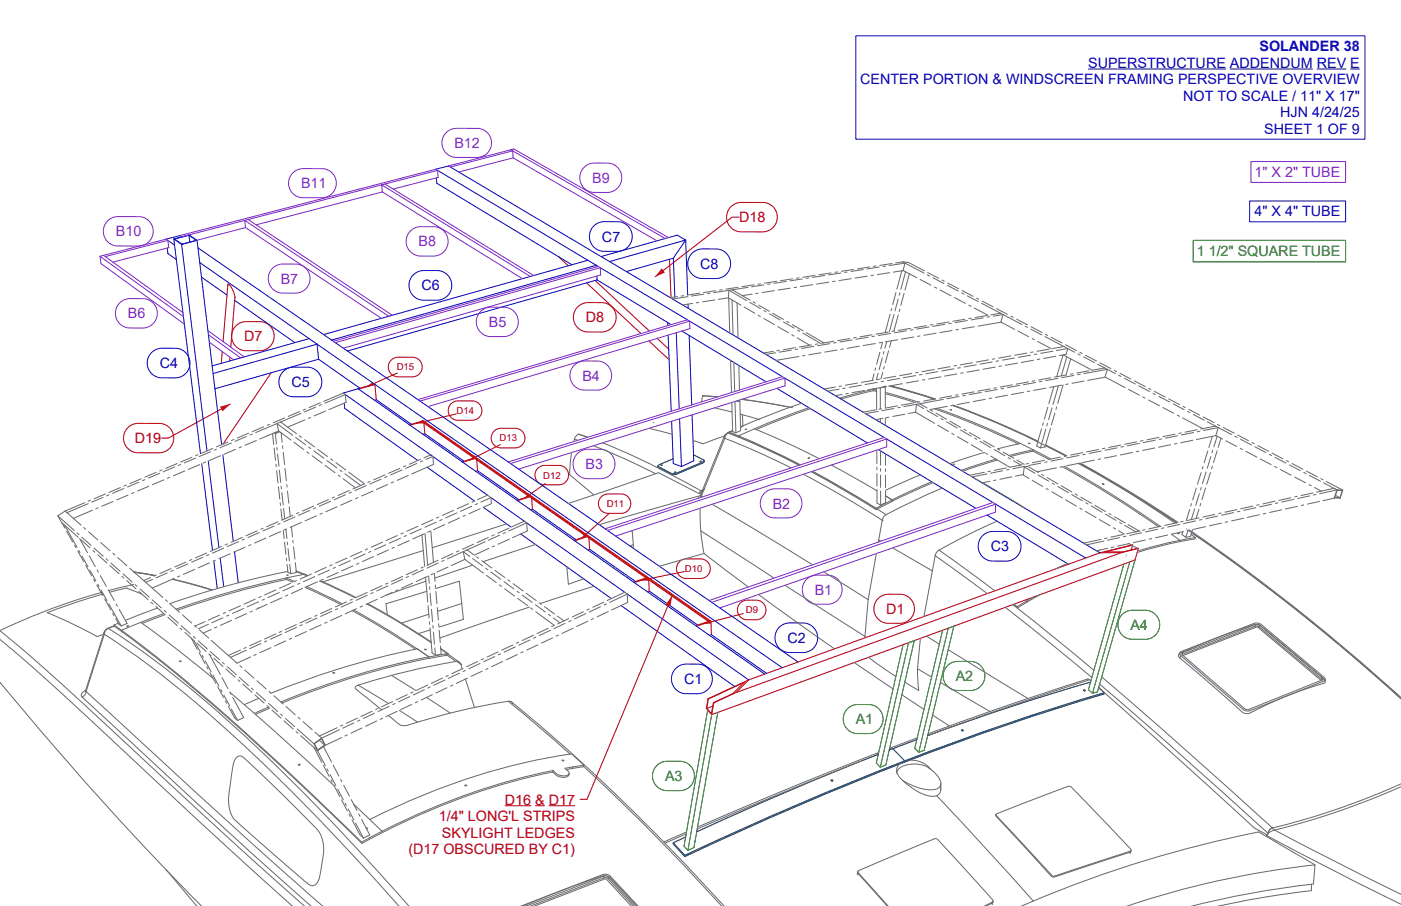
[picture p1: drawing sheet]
<svg xmlns="http://www.w3.org/2000/svg" width="432mm" height="279mm" viewBox="0 0 432 279" stroke-linecap="round" stroke-linejoin="round" font-family="sans-serif">
<defs><g id="words">
<g font-size="4.4" fill="#0000bf">
<text x="388.2" y="15.9">SOLANDER 38</text>
<text x="335.4" y="21">SUPERSTRUCTURE ADDENDUM REV E</text>
<text x="265.1" y="26">CENTER PORTION &amp; WINDSCREEN FRAMING PERSPECTIVE OVERVIEW</text>
<text x="364.7" y="31.1">NOT TO SCALE / 11&quot; X 17&quot;</text>
<text x="389.7" y="41.3">SHEET 1 OF 9</text>
<text x="394.6" y="36.2">HJN 4/24/25</text>
<text x="386.7" y="66.8">4&quot; X 4&quot; TUBE</text>
<text x="185.5" y="74.5">C7</text>
<text x="215.8" y="82.9">C8</text>
<text x="129.9" y="89.6">C6</text>
<text x="49.2" y="113.5">C4</text>
<text x="89.8" y="119.4">C5</text>
<text x="305.4" y="170">C3</text>
<text x="242.7" y="198.3">C2</text>
<text x="210.8" y="210.9">C1</text>
</g>
<g font-size="4.4" fill="#7d26cd">
<text x="140" y="45.7">B12</text>
<text x="92.8" y="58.1">B11</text>
<text x="182.6" y="56.4">B9</text>
<text x="386.7" y="54.6">1&quot; X 2&quot; TUBE</text>
<text x="35.7" y="72.9">B10</text>
<text x="129" y="76">B8</text>
<text x="86.5" y="87.5">B7</text>
<text x="39.4" y="98.2">B6</text>
<text x="150.7" y="100.8">B5</text>
<text x="179.5" y="117.4">B4</text>
<text x="180.5" y="144.6">B3</text>
<text x="238.2" y="156.8">B2</text>
<text x="251.1" y="183.4">B1</text>
</g>
<g font-size="4.4" fill="#bf0000">
<text x="227.8" y="68.5">D18</text>
<text x="180.6" y="99.4">D8</text>
<text x="75.2" y="105.3">D7</text>
<text x="41.6" y="136.7">D19</text>
<text x="273.2" y="189.3">D1</text>
<text x="155.6" y="248.1">D16 &amp; D17</text>
<text x="135.3" y="253.2">1/4&quot; LONG'L STRIPS</text>
<text x="125.9" y="263.4">(D17 OBSCURED BY C1)</text>
<text x="136.2" y="258.3">SKYLIGHT LEDGES</text>
</g>
<g font-size="4.4" fill="#006300">
<text x="368.9" y="78.9">1</text>
<text x="372.5" y="78.9">1/2&quot; SQUARE TUBE</text>
<text x="348.4" y="194.3">A4</text>
<text x="294.5" y="210">A2</text>
<text x="263.7" y="223.3">A1</text>
<text x="205" y="240.9">A3</text>
</g>
<g font-size="2.9" fill="#bf0000">
<text x="122.3" y="114.2">D15</text>
<text x="140.7" y="127.7">D14</text>
<text x="154" y="136.1">D13</text>
<text x="167.4" y="147.6">D12</text>
<text x="187" y="156.4">D11</text>
<text x="211.1" y="176.4">D10</text>
<text x="229.9" y="189.1">D9</text>
</g>
</g></defs>
<!-- layer: Make2D -->
<g fill="none" stroke="#bf0000" stroke-width=".31">
<path d="M172.1 79.1l3 2.9M206.3 80l.5 11.8M70.2 87.8v.3M70.2 87.8l.2-.2a6.7 6.7 0 0 1 2 4.1M70.2 87.8l-1.4 17.5M72.4 91.7v.1M72.4 91.7l-1.3 15.4M180.8 87.2l16.8 15.7M183.4 86.5l16.7 15.6M68.5 108.4l-.3 3.7M70.9 110.1l-.1 1.2M83.6 114.9l-14.9 22"/>
<path d="M115.5 118.5l-5 1.5M115.5 118.5l.5 4.8-.6 .1M115.5 118.5l-5.1 1.4M200 105.1l6.2 5.9M202.6 104.3l3.5 3.3M130.6 129.9l-.2-.1-4.2 1.2M130.6 129.9l-4.2 1.2M130.6 129.9l88.5 61.7M130.7 130.5l.2 3.3-.5 .1M146.1 141.3l-15.8-11v-.3l16.3 11.3M146.4 141.2l-3.9 1.2M146.6 141.3l72 50.2"/>
<path d="M146.6 141.3v.3l16.5 11.5M146.6 141.3l-4 1.2M146.9 141.8l.3 3.4-.6 .1M159.5 154.4l4-1.3 .1 .3 17.1 12M163.4 153l-4.1 1.3M163.9 153.7l.2 3.3-.6 .2M177.1 166.8l4.1-1.4v.3l17.9 12.5M181 165.3l-4 1.3M181.5 166l.2 3.4-.6 .2M195.5 179.7l4.1-1.4v.3l18.7 13M199.4 178.1l-4.1 1.4M199.9 178.8l.2 3.5-.6 .2"/>
<path d="M339.1 170.5l-108.3 39.2M345.7 170.4l-6.6 .1M345.7 170.4l-118.8 43.2M349.1 168.1l-10 2.4M349.1 168.1l-8.6 2.1h5.8l4.5-1.1M349.1 168.1l-.4 1.5M350.8 169.1l-1 3.6-130.5 47.7M350.8 169.1l-5.1 1.3M218.9 191.4l-4.4 1.6M219.1 191.6l.2 4.1-.6 .2M219.1 191.6l-4.4 1.5M228.2 186l1.6-.9h3.5a3 3 0 0 1 2.8 3.1 3 3 0 0 1-3.1 2.9h-3a3 3 0 0 1-2.5-2 3 3 0 0 1 .7-3.1z"/>
<path d="M270.6 184.6a4.5 4.5 0 0 1 3.2-1.3h3.9a4.5 4.5 0 0 1 4.1 4.6 4.5 4.5 0 0 1-4.4 4.3h-4a4.5 4.5 0 0 1-3.8-2.9 4.5 4.5 0 0 1 1-4.7zM218.2 215.5l-.5 3 1.6 1.9M218.2 215.5l.1 .1M218.3 215.6l11-5.1-3.4 3.4-6 2.8M218.3 215.6l-.5 2.9M219.7 217.8l-1.9 .7M219.9 216.7l.1 .1M219.9 216.7l-.6 3.4-1.5-1.6M220 216.8l-.7 3.6M226.9 213.6l-6.9 3.2M230.8 209.7l-3.9 3.9M230.8 209.7l-12.6 5.8"/>
</g>
<path d="M216.9 192.3l1.9-1 .3 1z" fill="#bf0000"/>
<path d="M209.4 173.2l.9-.6 1-.2h4.9a3 3 0 0 1 2.7 3.1 3 3 0 0 1-3 2.9h-4.6a3 3 0 0 1-2.6-2 3 3 0 0 1 .7-3.2zM229.1 189.2l-12.2 3.1" fill="none" stroke="#bf0000" stroke-width=".31"/>
<path d="M197.6 179l1.9-1 .2 1.1z" fill="#bf0000"/>
<path d="M39.4 131.9a4.5 4.5 0 0 1 3.2-1.3h6.8a4.5 4.5 0 0 1 4.1 4.7 4.5 4.5 0 0 1-4.5 4.3h-6.8a4.5 4.5 0 0 1-3.9-2.9 4.5 4.5 0 0 1 1.1-4.8zM210.9 176.3l-13.3 2.7" fill="none" stroke="#bf0000" stroke-width=".31"/>
<path d="M67.8 125.4l3.2-.8-2.4 2.2z" fill="#bf0000"/>
<path d="M120.6 111l.8-.6 1.1-.2h4.9a3 3 0 0 1 2.7 3.1 3 3 0 0 1-3 2.9h-4.6a3 3 0 0 1-2.6-2 3 3 0 0 1 .7-3.2zM71 124.6l-19.1 10.5h-2.1" fill="none" stroke="#bf0000" stroke-width=".31"/>
<path d="M113 119.3l1.7-1.4 .5 1z" fill="#bf0000"/>
<path d="M122.4 115l-9.4 4.3M139 124.5l.9-.6 1-.3h4.9a2.99 2.99 0 0 1 2.7 3.2 2.99 2.99 0 0 1-3 2.8h-4.6a2.99 2.99 0 0 1-2.6-2 2.99 2.99 0 0 1 .7-3.1z" fill="none" stroke="#bf0000" stroke-width=".31"/>
<path d="M128.4 130.5l1.9-1 .2 1.1z" fill="#bf0000"/>
<path d="M140.6 127.7l-12.2 2.8M165.8 144.4l.8-.6 1-.3h4.9a2.99 2.99 0 0 1 2.7 3.1 2.99 2.99 0 0 1-3 2.9h-4.6a2.99 2.99 0 0 1-2.5-2 2.99 2.99 0 0 1 .7-3.1z" fill="none" stroke="#bf0000" stroke-width=".31"/>
<path d="M163 152.1l.6 .9-2.1 .8z" fill="#bf0000"/>
<path d="M168.1 149.1l-6.6 4.7M185.3 153.2l1.6-.8 4.8-.1a2.99 2.99 0 0 1 2.7 3.2 2.99 2.99 0 0 1-3 2.8h-4.2a2.99 2.99 0 0 1-2.6-2 2.99 2.99 0 0 1 .7-3.1z" fill="none" stroke="#bf0000" stroke-width=".31"/>
<path d="M180.4 164.3l.7 .8-1.9 1z" fill="#bf0000"/>
<path d="M152.3 133l.8-.6 1-.3h4.9a3 3 0 0 1 2.8 3.1 3 3 0 0 1-3 2.9h-4.7a3 3 0 0 1-2.5-2 3 3 0 0 1 .7-3.1zM187.8 158.3l-8.6 7.8" fill="none" stroke="#bf0000" stroke-width=".31"/>
<path d="M144.6 141.9l1.7-1.4 .4 .9z" fill="#bf0000"/>
<path d="M225.3 63.8a4.5 4.5 0 0 1 3.2-1.4h6.9a4.5 4.5 0 0 1 4.2 4.8 4.5 4.5 0 0 1-4.6 4.3h-6.9a4.5 4.5 0 0 1-3.9-3 4.5 4.5 0 0 1 1.1-4.7zM72.7 100.5a4.5 4.5 0 0 1 3.2-1.3h4.5a4.5 4.5 0 0 1 4.1 4.7 4.5 4.5 0 0 1-4.5 4.3l-4.5-.1a4.5 4.5 0 0 1-3.8-2.9 4.5 4.5 0 0 1 1-4.7zM154.2 137.1l-9.6 4.8" fill="none" stroke="#bf0000" stroke-width=".31"/>
<path d="M203.9 82.8l1 1.2-3 1.4z" fill="#bf0000"/>
<path d="M227.8 67h-2.1l-23.8 18.4M178.1 94.6a4.5 4.5 0 0 1 3.2-1.3h4.5a4.5 4.5 0 0 1 4.1 4.8 4.5 4.5 0 0 1-4.5 4.3h-4.5a4.5 4.5 0 0 1-3.9-3 4.5 4.5 0 0 1 1.1-4.8zM155.6 248.5h8.1M164.9 248.5h3M169.1 248.5h8.1" fill="none" stroke="#bf0000" stroke-width=".31"/>
<g fill="none" stroke="#0000bf" stroke-width=".31">
<path d="M263.8 11.1h156.9v31.8h-156.9zM335.4 21.3h42.4M379.1 21.3h25.5M405.8 21.3h9.1M416.1 21.3h3M134.5 54.8l.1 1.7 41.7 25.1M134.9 52.5l46.3 27.8M138.2 51.2l-3.9 1M138.8 51.5l67.8 40.3M51.5 76.5l.2 1.7 2.6 1.8M51.7 74.1l2.1 1.5M53.6 73.7l4.7-1.2 2.4 1.6"/>
<path d="M53.6 73.7l2.4 1.7M53.6 73.7l8.2 66.2M53.8 73.7l4.4-1.1 2.3 1.5-4.5 1.2zM56 75.4l7.8 63.6M56.1 73l-.6-.4-4.3 1.1M58.2 72.6l.3 2M60.7 74.1l7.6 63M60.7 74.1l-4.7 1.3M61 76.4l185 127.8M183 69.7a4.6 4.6 0 0 1 3.2-1.3h4.5a4.6 4.6 0 0 1 4.2 4.7 4.6 4.6 0 0 1-4.6 4.4h-4.5a4.6 4.6 0 0 1-3.9-3 4.6 4.6 0 0 1 1.1-4.8zM207.5 79.6l.5 12M207.5 79.6l-14.4 4.1"/>
<path d="M211.3 74l-2.6-1.5-23.4 6.6M211.3 74l.7 17M211.3 74l-23.4 6.7M211.3 74l-3.8 5.6M213.3 78.1a4.6 4.6 0 0 1 3.2-1.3h4.5a4.6 4.6 0 0 1 4.2 4.7 4.6 4.6 0 0 1-4.6 4.4h-4.5a4.6 4.6 0 0 1-3.9-3 4.6 4.6 0 0 1 1.1-4.8zM385.2 62h29.5v6.4h-29.5zM61.6 81l53.8 37.4M62.1 85.5l7.9 5.5M72.3 92.6l18.6 13.1M127.4 84.8a4.6 4.6 0 0 1 3.2-1.4h4.5a4.6 4.6 0 0 1 4.1 4.8 4.6 4.6 0 0 1-4.5 4.4h-4.5a4.6 4.6 0 0 1-3.9-3 4.6 4.6 0 0 1 1.1-4.8zM181.2 80.3l-81.5 22.9M181.2 80.3l3.2 1.9"/>
<path d="M183.8 82.3v-.5l-81.6 23.1M184 85.1v1.2M184 86.3l-76.9 22M184 86.3l22.9 13.8M185 82.6l26.9 16M205.8 99.4v1M207.3 92.2l58.7 34.9M212.1 93.8v1.3M212.6 99l28.6 17.2M46.7 108.7a4.6 4.6 0 0 1 3.2-1.3h4.5a4.6 4.6 0 0 1 4.2 4.8 4.6 4.6 0 0 1-4.6 4.3h-4.5a4.6 4.6 0 0 1-3.9-3 4.6 4.6 0 0 1 1.1-4.8zM87.3 114.6a4.6 4.6 0 0 1 3.2-1.4h4.5a4.6 4.6 0 0 1 4.2 4.8 4.6 4.6 0 0 1-4.6 4.4l-4.5-.1a4.6 4.6 0 0 1-3.9-2.9 4.6 4.6 0 0 1 1.1-4.8zM95.3 104.4l-29.9 8.4"/>
<path d="M98.2 110.8l-.5-4.7-32 9.1M98.2 110.8l-32 9.1M98.2 110.8l12.7 8.9M115.5 118.5l125.6 87.4M205.9 103.3l1 23.5M208.4 102.6l.9 23.5M210.1 102.1l26 15.7M212.4 103.5l.8 21.4M239.4 119.8l27.9 16.8M241.9 116.6l30.6 18.3M105.8 121.2l4.6-1.3 125.3 88M105.8 121.2h.1"/>
<path d="M106.1 124.3l.2 1.7 22.5 16M106.4 121.7l43.9 31M116 123.3l10.8 7.6M130.9 133.8l12.1 8.4M207 129.9l.5 13.1 2.5 .9M209.5 129.1l.5 14.8M213.3 127.9l.5 14.2-3.8 1.8M266.8 127.6l32 19M270.7 138.6l30.1 18.2M273.3 135.4l32.7 19.6M62.2 143l3.3 26.8M64.2 142.2l3.3 26.7"/>
<path d="M68.7 140.2l3.2 26.7M131.6 144.1l14.7 10.4M147.2 145.2l12.7 8.9M149 156.4l8.5 6.2M151.3 153.5l41.3 29.1M164.1 157l13.4 9.4M299.6 147.1l39.4 23.4M304.2 158.9l25.1 15.1M306.9 155.5l27.7 16.6M65.9 173l1.1 8.5M67.9 172.1l1.1 8.8M72.3 170.2l1.1 9.5"/>
<path d="M160.5 164.7l27.9 19.9M181.7 169.4l14.2 9.9M302.8 165.2a4.6 4.6 0 0 1 3.3-1.3h4.4a4.6 4.6 0 0 1 4.2 4.8 4.6 4.6 0 0 1-4.6 4.3h-4.4a4.6 4.6 0 0 1-3.9-3 4.6 4.6 0 0 1 1-4.8zM191.4 186.7l35 25M193.3 183.2l37.4 26.5M200.1 182.3l15 10.5M219.3 195.7l17 12M240.2 193.4a4.6 4.6 0 0 1 3.2-1.3h4.4a4.6 4.6 0 0 1 4.2 4.8 4.6 4.6 0 0 1-4.6 4.3h-4.4a4.6 4.6 0 0 1-3.9-3 4.6 4.6 0 0 1 1.1-4.8zM208.3 206.1a4.6 4.6 0 0 1 3.2-1.3h3.9a4.6 4.6 0 0 1 4.1 4.8 4.6 4.6 0 0 1-4.5 4.3h-3.9a4.6 4.6 0 0 1-3.9-3 4.6 4.6 0 0 1 1.1-4.8z"/>
</g>
<g fill="none" stroke="#7d26cd" stroke-width=".31">
<path d="M90.3 53.3a4.5 4.5 0 0 1 3.1-1.3h6.2a4.5 4.5 0 0 1 4.1 4.7 4.5 4.5 0 0 1-4.5 4.3h-6.2a4.5 4.5 0 0 1-3.8-3 4.5 4.5 0 0 1 1.1-4.7zM117.8 59.2l43.2 26.7M117.8 59.2l-.2-2.2 45.8 28.3M117.8 59.2l-38.9 10.1M118.7 56.8l45.8 28.2M134.9 52.5l-58.4 15.2M134.9 52.5l-.6-.3-78.8 20.4M134.9 52.5l.1 2.2-13.8 3.6M137.5 40.9a4.5 4.5 0 0 1 3.2-1.3h6.7a4.5 4.5 0 0 1 4.1 4.7 4.5 4.5 0 0 1-4.5 4.3l-6.7-.1a4.5 4.5 0 0 1-3.8-2.9 4.5 4.5 0 0 1 1-4.7zM157.4 46.2l.6 .3M158 46.5l-19.2 5-.6-.3 20.2-5.3 47.6 27.4M158 46.5l47 27.1"/>
<path d="M158 46.5l.2 2.2M158.2 48.7l-16.8 4.4M158.2 48.7l44.3 25.6M180 51.6a4.5 4.5 0 0 1 3.2-1.3h4.3a4.5 4.5 0 0 1 4.1 4.7 4.5 4.5 0 0 1-4.5 4.4l-4.3-.1a4.5 4.5 0 0 1-3.8-2.9 4.5 4.5 0 0 1 1-4.8zM385.6 49.8h29.1v6.4h-29.1zM30.8 79l.3 2.3 25.7 18.6M30.8 79l25.7 18.6M31.9 78.7l.5 .4M32.4 79.1l24 17.3M33.2 68.1a4.5 4.5 0 0 1 3.2-1.3h6.7a4.5 4.5 0 0 1 4.1 4.7 4.5 4.5 0 0 1-4.5 4.4h-6.7a4.5 4.5 0 0 1-3.9-3 4.5 4.5 0 0 1 1.1-4.8zM51.7 74.1l-19.3 5M51.7 74.1l-.5-.4-20.4 5.3"/>
<path d="M51.7 74.1l.3 2.3-17.2 4.4M56 73v.1M56.3 75.2h.1M75.7 70.2l-15 3.9M75.7 70.2l41.8 28M75.7 70.2l-.3-2.2 44.4 29.5M76.5 67.7l-20.5 5.3M76.5 67.7l44.4 29.5M126.5 71.2a4.5 4.5 0 0 1 3.2-1.3h4.3a4.5 4.5 0 0 1 4.1 4.7 4.5 4.5 0 0 1-4.5 4.4h-4.3a4.5 4.5 0 0 1-3.9-3 4.5 4.5 0 0 1 1.1-4.8zM36.9 93.4a4.5 4.5 0 0 1 3.2-1.3h4.2a4.5 4.5 0 0 1 4.2 4.7 4.5 4.5 0 0 1-4.5 4.4l-4.3-.1a4.5 4.5 0 0 1-3.9-2.9 4.5 4.5 0 0 1 1.1-4.8zM84 82.7a4.5 4.5 0 0 1 3.2-1.3h4.3a4.5 4.5 0 0 1 4.1 4.7 4.5 4.5 0 0 1-4.5 4.3h-4.3a4.5 4.5 0 0 1-3.8-3 4.5 4.5 0 0 1 1-4.7zM148.1 96.1a4.5 4.5 0 0 1 3.2-1.4h4.3a4.5 4.5 0 0 1 4.1 4.8 4.5 4.5 0 0 1-4.5 4.3h-4.3a4.5 4.5 0 0 1-3.8-3 4.5 4.5 0 0 1 1-4.7z"/>
<path d="M185 82.6l-81.6 23.1M185 82.6l.1 2.2-79.3 22.6M185 82.6l-.6-.4-81.7 23M212.6 99v2.3l-80.7 24.1M212.6 99l-.7-.4-83.1 24.6M212.6 99l-83.1 24.7M64.1 102l11.2 8.1M64.2 103.2l9.9 7.2M64.5 105.5l7.5 5.5M177 112.6a4.5 4.5 0 0 1 3.1-1.3h4.3a4.5 4.5 0 0 1 4.1 4.7 4.5 4.5 0 0 1-4.5 4.3h-4.2a4.5 4.5 0 0 1-3.9-3 4.5 4.5 0 0 1 1.1-4.7zM241.9 116.6l-.7-.4-84.5 26.3M241.9 116.6l.1 2.4-82.2 25.7"/>
<path d="M241.9 116.6l-84.5 26.4M178 139.9a4.5 4.5 0 0 1 3.2-1.3h4.2a4.5 4.5 0 0 1 4.1 4.7 4.5 4.5 0 0 1-4.5 4.3h-4.2a4.5 4.5 0 0 1-3.9-3 4.5 4.5 0 0 1 1.1-4.7zM273.3 135.4v2.4l-83.6 27.5M273.3 135.4l-.8-.5-86 28.2M273.3 135.4l-86.1 28.2M235.6 152.1a4.5 4.5 0 0 1 3.2-1.4l4.3 .1a4.5 4.5 0 0 1 4.1 4.6 4.5 4.5 0 0 1-4.5 4.3h-4.3a4.5 4.5 0 0 1-3.8-2.9 4.5 4.5 0 0 1 1-4.7zM306.9 155.5l-.9-.5-87.4 30.2M306.9 155.5l-.1 2.4-84.9 29.6M306.9 155.5l-87.5 30.3M248.6 178.7a4.5 4.5 0 0 1 3.2-1.3h3.6a4.5 4.5 0 0 1 4.1 4.6 4.5 4.5 0 0 1-4.4 4.3h-3.7a4.5 4.5 0 0 1-3.9-2.9 4.5 4.5 0 0 1 1.1-4.7z"/>
</g>
<g fill="none" stroke="#006300" stroke-width=".31">
<path d="M367.7 74.1h47v6.7h-47zM346.4 173.9l-10.9 38.8 1.2 1.1M348.2 173.3l-11.5 40.5M349.8 172.7l-11.6 40.7-1.5 .4M278.3 198.8l-8.2 36.5 1.2 1.3M280 198.2h.1M280 198.2l1.8-.6-8.8 38.3-1.7 .7zM281.8 197.6h.1M290.5 194.4l-8.6 36.4 1.3 1.2M292.2 193.8h.1M292.2 193.8l1.8-.7-9.2 38.3-1.6 .6zM294 193.1h.1"/>
<path d="M345.9 189.5a4.5 4.5 0 0 1 3.1-1.3h4.3a4.5 4.5 0 0 1 4.1 4.7 4.5 4.5 0 0 1-4.5 4.3l-4.2-.1a4.5 4.5 0 0 1-3.9-2.9 4.5 4.5 0 0 1 1.1-4.7zM218.1 219l-7.3 42 1.2 1.2M221.2 219.7l-7.3 41.7-1.9 .8M261.2 218.6a4.5 4.5 0 0 1 3.2-1.3h3.7a4.5 4.5 0 0 1 4.1 4.6 4.5 4.5 0 0 1-4.5 4.3h-3.7a4.5 4.5 0 0 1-3.8-2.9 4.5 4.5 0 0 1 1-4.7zM292 205.3a4.5 4.5 0 0 1 3.2-1.3h4.3a4.5 4.5 0 0 1 4.1 4.7 4.5 4.5 0 0 1-4.5 4.2h-4.3a4.5 4.5 0 0 1-3.8-2.9 4.5 4.5 0 0 1 1-4.7zM202.4 236.1a4.5 4.5 0 0 1 3.2-1.3h4.3a4.5 4.5 0 0 1 4.1 4.7 4.5 4.5 0 0 1-4.5 4.3h-4.3a4.5 4.5 0 0 1-3.8-3 4.5 4.5 0 0 1 1-4.7zM219.3 220.4l-7.3 41.8"/>
</g>
<g fill="none" stroke="#000" stroke-width=".31">
<path d="M203.7 143.5h.4zM207.5 141.5l-4.1 1.7-.6 .6M207.8 145.7l.4-.1zM213.8 140.3l3.2 1.7M215.7 142.3h.4zM216 152.9v.5M217 142l.1 .4-.6 .4-8.7 3.6-.7-.1-4.1-2.1-.2-.4M217 142l-.6 .6-8.7 3.5h-.7l-4.2-2.3M334 212.8l.4 .2h-.2zM336.1 210.4a728.7 728.7 0 0 0-50.2 16.5M338.6 212.1l1.7 1.5M340.3 213.6a785.9 785.9 0 0 0-61.5 21.1"/>
<path d="M340.3 213.6l-.1 .4a782.8 782.8 0 0 0-61.4 21M270.7 232.6l-27.5 11.3-28.5 12.6M275.2 230.9l-1.1 .4M275.2 230.9l3.6 3.8M278.8 235a1022.8 1022.8 0 0 0-67.7 29.2M278.8 234.7a1027.3 1027.3 0 0 0-67.7 29.1M278.8 234.7v.3M282.6 228.1l-7.4 2.8M296.4 225.1l.4 .2-.3 .1zM207.5 259.9v.4l3.6 3.9M207.5 259.9l3.6 3.9M211.3 258.1l-3.8 1.8"/>
<path d="M214.2 259.4l-.1 .1M256.2 240.6l.5 .1-.3 .2zM211.1 263.8v.4"/>
</g>
<g fill="none" stroke="#696969" stroke-width=".31">
<path d="M208.8 91.5l-2.2 .3 .7 .4 4.7-.7M210.8 91.2l-1 .1M213.5 93.6l-3.1 .4M215.5 93.3l-1 .1M215.7 90.4l-3.9 .6M217 90.7l-4 .6M218.9 90.4l-.9 .2M220.4 92.5l-4 .6M220.7 89.6l-4 .6M222.7 89.3l-1 .2M224.5 91.8l.2-2.3 5.4 3.2M224.5 91.8l3.9 2.3"/>
<path d="M224.5 91.8l-3.1 .5M224.6 91.9l.3 10.8M225.6 92.5l.3 10.8M225.7 89.4l5.4 3.1M227.2 93.4l.3 10.8M227.6 88.6l-3.9 .6M229.3 94.6l3.4 2M230.6 88.6l-10.7 1.7M231 93.2l3.5 2M231.8 90.7l-3 .5M232 93l.9 .5M232.5 87.8l-3.9 .6"/>
<path d="M233.6 97.1l.8 .6M233.7 94.1l3.5 2M233.8 90.4l-1 .1M234.5 87.5l-1 .2M235.3 98.2l3.5 2M235.3 95.7l.9 .5M235.5 87.9l-4 .6M237.1 96.7l3.4 2M237.5 87.5l-1 .2M238.1 96.6l3.4 2M238.7 89.6l-3.9 .6M239.5 86.7l-4 .6"/>
<path d="M241.4 99.2l3.4 2M242.4 99.1l.9 .5M242.4 86.8l-3.9 .6M243.7 88.9l-4 .6M244.4 86l-4 .6M245.6 88.5l-.9 .2M246.4 85.7l-1 .1M247.4 86l-4 .6M249.3 85.7l-1 .2M250.6 87.8l-4 .6M251.3 84.9l-3.9 .6M254.3 85l-4 .6"/>
<path d="M255.5 87l-3.9 .6M256.3 84.2l-4 .6M257.5 86.7l-1 .2M258.2 83.8l-1 .2M259.2 84.2l-3.9 .6M261.2 83.9l-1 .1M262.4 85.9l-3.9 .6M263.2 83.1l-4 .6M266.1 83.1l-3.9 .6M267.4 85.2l-4 .6M268.1 82.3l-3.9 .6M269.4 84.8l-1 .2"/>
<path d="M270.1 82l-1 .2M271.1 82.4l-4 .6M273.1 82l-1 .2M274.1 81.9l4.8-.8-.6 2.4-3 .4M274.3 84.1l-4 .6M274.3 96.9l-1.5 5.7M274.9 95l-.3 .9M275 81.3l-3.9 .6M275.6 96.9l-1.5 5.5M276.2 90.1l-1.1 3.9M276.8 97.1l-1.3 5M276.9 92.1l-1.1 3.9"/>
<path d="M277.4 95.2l-.3 1M277.4 90.2l-.3 1M278 83.5l-1.6 5.7M278.2 80.8l6.6 3.4M278.2 80.8l-2.2 .3M278.2 80.8l1.8 .1 4.9 2.6M278.3 83.4l4.3 2.3M278.7 90.4l-1.1 3.8M279.1 83.8l-1.5 5.4M280.3 84.4l-1.4 5M283.5 86.1l3.5 1.9M285.7 84.7l.9 .5"/>
<path d="M285.8 84l3.6 1.9M287.5 85.6l3.5 1.9M287.9 88.5l.9 .4M289.7 89.4l3.5 1.9M290.2 86.3l.9 .5M291.9 87.9l3.5 1.9M292 87.2l3.6 1.9M292.6 99.3l-4 .6M293.3 99.7l-1 .1M294.1 91.7l3.5 1.9M296.3 90.3l.9 .4M296.4 89.6l3.6 1.8"/>
<path d="M297.5 98.4l-3.9 .7M298.1 91.2l3.5 1.9M298.2 98.8l-3.9 .7M298.5 94.1l.9 .4M299.5 98.1l-1 .2M300.3 95l4.2 2.2M300.9 91.9l.9 .5M302.5 93.5l12.5 6.6M302.6 92.8l3.6 1.9M303.2 98l-4 .7M304.4 97.3l-3.9 .6M305.1 97.7l-.9 .1"/>
<path d="M306.1 97.5l3-.5-.6 2.4-7.1 1.2M307 95.1l3.6 1.9M308.4 96.6l-3 .5M308.5 99.3l4.2 2.3M311.5 97.5l.9 .4M313.2 98.4l3.6 1.8M225.2 111.2l.3 9.9M226.2 111.8l.2 9M227.7 112.7l.2 7.6M238.3 108.4l-3 .5M239.1 108.8l-3 .5M239.6 100.7l3.5 2"/>
<path d="M240.3 108l-1 .2M243.9 103.2l.9 .5M244 108l-3.9 .6M244.1 100.1l3.5 2M245.2 107.2l-3.9 .7M245.7 104.2l3.9 2.3M245.7 101.7l.9 .5M246 107.6l-1 .2M246.2 109.9l-7.1 1.2M247.4 102.7l5.5 3.2M248.2 109.6l-1 .2M248.5 102.6l5.4 3.1"/>
<path d="M250.2 106.4l-4 .6M250.9 106.8l-3.9 .7M252.1 106l-.9 .2M253.1 108.8l-3.9 .6M255.8 106l-3.9 .6M257.1 105.2l-4 .7M257.5 119.3l-3.5 .7M257.8 105.6l-1 .2M258 107.9l-3.9 .7M259.5 119l-1 .2M260 107.6l-1 .2M260.6 119.7l-1 .1"/>
<path d="M262 104.4l-3.9 .7M262.7 104.8l-3.9 .7M264 104.1l-1 .1M264.4 118.1l-3.9 .7M264.9 106.8l-3.9 .6M265.6 118.8l-4 .7M267.7 104l-4 .6M268.9 103.2l-3.9 .7M269.3 117.3l-3.9 .6M269.4 115.3l-.6 2M269.6 103.7l-.9 .1M269.9 105.9l-4 .7"/>
<path d="M269.9 113.4l-.3 .9M270.2 119.7v6.6M270.2 119.8l-1.1 .3M270.5 117.9l-4 .7M270.7 115.1l-.6 2M271.2 108.6l-1 3.8M271.2 119.6h.1M271.3 116.9l-1 .2M271.3 119.6v6.5M271.8 105.6l-.9 .2M272 110.3l-1.1 3.8M272 105.6l-.5 2"/>
<path d="M272.1 114.8l-.6 2.1M272.4 119.3l-1.1 .3M272.4 117.6l-.9 .1M272.5 108.3l-.3 1M272.5 119.1l.6 .1M272.6 112.9l-.3 1M272.8 119.3h.1M272.9 119.3v6.6M272.9 119.3l-1.6 .3M273.3 105.3l-.6 2.1M273.3 119.2l-5.9 1M273.8 119l14.2 4.1"/>
<path d="M273.8 102.4l-3.9 .7M273.9 108.1l-1.1 3.8M274.3 119l13.7 4.1M274.5 119l13.8 4M274.6 102.8l-4 .7M274.7 105.1l-.6 2M275.8 102.1l-1 .1M276.2 116l-3.9 .7M276.8 104.8l-4 .6M277.4 116.7l-4 .7M278.3 118.3l-4 .7M279.5 102l-3.9 .7"/>
<path d="M280.7 101.2l-3.9 .7M281.1 115.2l-3.9 .7M281.5 101.7l-1 .1M281.7 103.9l-3.9 .7M282.3 115.8l-4 .7M283.1 114.8l-1 .2M283.2 117.4l-4 .7M283.7 103.6l-1 .2M284.3 115.5l-1 .1M285.2 117.1l-1 .1M285.7 100.4l-4 .7M286.4 100.8l-3.9 .7"/>
<path d="M287.6 100.1l-1 .2M288 113.9l-3.9 .7M288.6 102.7l-3.9 .7M289.2 114.6l-4 .7M290.1 116.2l-4 .7M291.3 100l-3.9 .7M292.9 113.1l-3.9 .7M293.5 101.9l-3.9 .7M294.1 113.7l-3.9 .7M294.9 112.7l-1 .2M295 115.3l-3.9 .7M295.5 101.6l-1 .1"/>
<path d="M296.1 113.4l-1 .1M297 115l-1 .1M299.8 111.8l-3.9 .7M300.4 100.7l-3.9 .7M301 112.5l-4 .7M301.9 114.1l-4 .7M304.7 111l-3.9 .7M305.2 119.9l-3.9 .7M305.9 111.6l-3.9 .7M306.7 110.6l-1 .2M306.8 113.2l-3.9 .7M307.2 119.6l-1 .1"/>
<path d="M307.9 111.3l-1 .1M308.8 112.8l-1 .2M309.4 119.7l-.9 .2M311.6 109.8l-3.9 .6M312.1 118.7l-3.9 .7M312.8 110.4l-3.9 .7M313.6 102l3.6 1.9M313.7 112l-3.9 .7M314.4 118.8l-4 .8M315.9 100.5l.9 .5M316.6 108.9l-4 .7M317 117.8l-3.9 .7"/>
<path d="M317.6 101.5l3.6 1.8M317.7 100.7l3.5 1.9M317.7 109.5l-3.9 .7M318 104.4l.9 .4M318.5 108.5l-1 .2M318.6 111.1l-3.9 .7M319 117.4l-1 .2M319.3 117.9l-4 .8M319.7 109.2l-1 .1M319.8 105.3l4.3 2.3M320.6 110.7l-1 .2M321.2 117.6l-.9 .2"/>
<path d="M322.1 103.8l9.1 4.8M322.1 103l.9 .5M322.4 119.7l-3.9 .7M323.4 107.7l-3.9 .7M323.9 104l3.5 1.8M323.9 116.5l-3.9 .7M324.6 108.3l-3.9 .7M324.8 119.2l-1.6 5.3M325.5 109.9l-3.9 .7M325.6 108.1l3.5-.6-.5 1.8-2.1 .4M326.2 116.7l-4 .7M326.2 119l-1.6 5.7"/>
<path d="M327.4 118.8l-4 .7M327.6 109.5l-1.9 6.7M327.7 118.7l-1.7 5.7M327.7 109.5l8.9 4.7M327.9 106.9l-3.5 .6M328.3 106.3l3.5 1.8M328.8 110.1l-1.7 5.8M328.8 115.6l-3.9 .7M329.3 118.4l-1 .2M330 110.7l-1.5 5M330.8 115.2l-1 .2M331.1 115.8l-4 .7"/>
<path d="M332.1 109.1l.9 .4M332.7 108.6l.9 .5M333.1 115.4l-1 .2M333.9 110l3.5 1.9M334 115.2l7.3-1.3-.7 2.4-5.4 1M334.2 117.5l-3.9 .7M334.5 109.5l3.5 1.9M335.7 114.3l-3.9 .8M338.3 112.3l5.5 2.9M338.9 111.8l3.6 1.9M340.5 113.5l-3.8 .7M340.6 116.3l6.2 3.3"/>
<path d="M343.3 114.2l.9 .4M344.7 115.7l.9 .4M345.1 115.1l3.5 1.8M346.4 116.6l3.6 1.9M349.5 117.4l3.5 1.9M350.9 118.9l3.5 1.9M353.9 119.7l.9 .5M65 139.3l-3.7 1.5M65.7 138.2l-3.7 1.6M66.8 138.5l-.9 .4M70.3 136.3l-3.7 1.5M71.4 136.5l-3.7 1.6"/>
<path d="M72.1 135.5l-.9 .4M72.7 138.5l-3.7 1.6M74.5 137.8l-.9 .4M76 134.6l-3.7 1.6M76.7 133.6l-3.6 1.5M77.9 133.8l-1 .4M79.1 135.8l-3.7 1.6M81.4 131.6l-3.7 1.6M83.2 130.8l-.9 .4M84 133.7l.4 3.4M84.5 138.1l.4 4M84.5 133.5l.4 .2"/>
<path d="M84.9 133.7l.3 3.2M85.3 137.9l.1 1M85.5 139.9l.5 4M85.6 133l.1 .3M85.9 132.9l-5.9 2.5M85.9 132.9l-.5-2.3 4.8 3.6M85.9 132.9l3.8 2.8M86.1 133.1l-1.2 .5-.2-.2M86.2 133.1l-1.3 .6M86.5 130.1l4.9 3.6M86.6 133.5l.4 2.9M87.1 137.4l.1 1"/>
<path d="M87.3 139.4l.4 4M87.8 128.9l-3.7 1.5M90.5 136.3l3.2 2.4M91 134.8l3.2 2.4M92.2 134.3l.8 .6M92.4 126.9l-3.7 1.6M92.8 127.5l-14 5.9M93.8 135.5l3.2 2.4M94 129.5l-5.3 2.2M94.2 126.1l-.9 .4M94.5 139.3l.8 .6M95.1 137.8l.8 .6"/>
<path d="M95.8 128.7l-.9 .4M96.7 139l3.2 2.4M97.4 125.5l-3.7 1.6M97.8 138.5l3.2 2.4M98.8 124.2l-3.6 1.5M99.2 124.7l-.9 .4M100.4 126.7l-3.7 1.6M106.4 121.7l.3 2.4-5.4 2.2M106.4 121.7l-6.3 2.6M106.4 121.7l-.6-.5-6 2.6M176.2 139.6l-.6 6.8 7.4 6.2M177 135.4l-.2 .8"/>
<path d="M177 135.4l1.1 .4M177.8 135.7h.1M178.3 133.9l2.8 1zM178.3 133.9l-.8 .7-.5 .8M178.3 133.9h.1M182.9 137.5l9.1 3.8 10.1 4.8M185.7 136.6a252.9 252.9 0 0 1 30.3 14.7M200 132.1l7.2 1.8M201.6 130.3l-.2 .1M216.2 123.9h.1M216.5 122.1h.4M216.5 122.1l4.7 .3"/>
<path d="M216.5 122.1l-.3 1.8M216.7 122l4.6 .4M220.2 125.8l5.4 1.3M223.3 134.5l-7 17.3-.3 1.3M223.3 134.5l.1 .7-7.4 18.2 .1-1.2 .4-1M223.4 135.2h.1M223.7 134.3l-6.2 2.3a2.9 2.9 0 0 1-2.4-.3l-1.5-.5M224.2 133.5l-.9 1M224.2 133.5h.3M224.5 133.5a224.4 224.4 0 0 1 22 9.9M224.5 133.5l-.9 .9-.2 .8 10.6 4.4 9.8 4.7M224.7 133.2l3 1.2"/>
<path d="M224.7 133.2l.1 .4 3 1.2M224.8 133.4l-.3 .1M225.5 124.1l.3 9 1 .4M225.8 132.7l-1.1 .5M225.8 132.8l-1.6 .7M226.5 123.8l.3 9.7M226.8 123.7l1.2 .1M227.7 134.4l9 4 10 5M227.7 134.4l.1 .4M227.8 134.8l9 4 9.5 4.7M228 123.3l.3 9.5-1.5 .7M228.1 127.7l6 1.7"/>
<path d="M228.6 123.2l14.8 2.4M228.7 123.1l15.6 2.6M228.8 127.9l.1 3.6-.7 .3M229.7 132.4l.4-.1zM232.5 132.2l10.4 4.6 9.6 4.7M232.5 132.2l-4.8 2.2M247.1 124.4l-9.7 3.4-9.2 3.8M249.3 125.7l-9 3.3-7.8 3.2M249.8 126l-9 3.3-7.7 3.2M258.7 120l-3.6 .6M259.6 121.6l-2.1 .4M261.5 121.3l-1 .2"/>
<path d="M266.5 120.4l-4 .7M269.1 120.1l-10.4 2.7M269.1 120.1l1.1 .2M269.1 120.1l.1 .4M269.2 120.5l1 .2M269.2 120.5l-10 2.6M269.8 126.4l-3.8 .7 .8 .5 3.9-.7M270.2 129.3v.3M270.2 138.8l.1 4.2M271.3 129.1v1.2M271.4 139v4.4M271.8 126l-1 .2"/>
<path d="M272.1 129l-2.2 .4M272.9 121.4l9.3 2.8M272.9 121l10.1 3M272.9 128.9v2.3M272.9 140v3.5M274.1 128.6l-1 .2M275.6 125.9l-3.9 .8M276.7 125.1l-3.9 .8M277.6 125.6l-1 .2M279 127.7l-3.9 .8M281.6 124.2l-3.9 .8M282.2 127.1l5.9 3.5"/>
<path d="M282.2 127.1l-2.2 .4M283.5 124.5l2.2 1.3M283.6 123.9l-1 .2M284.7 126l-2.2-1.3-.3 2.4M285.6 126.5l3.4 2M287.9 126.1l1.2 .4a241.9 241.9 0 0 1 24.8 10.4M288.3 127.3l3.5 2M288.5 123l-3.9 .7M288.7 125.9l1 .4a243.1 243.1 0 0 1 24.8 10.5M288.9 131.1l3.5 2M289.9 129l.9 .5M290.8 123.2l-12.2 2.2"/>
<path d="M291.6 130l3.5 2M292 125.3l-5.4 1 .9 .5M292.7 129.8l3.4 2M292.9 126.4h.4zM293.3 133.6l.8 .5M293.4 122.1l-3.9 .7M293.6 125a277.2 277.2 0 0 1 34.9 15.6M293.7 125a243.4 243.4 0 0 1 26.2 11.1M293.9 125l.7 .3a264.1 264.1 0 0 1 25.3 10.8M293.9 125l-.9 .1M295 134.6l3.4 2M295.4 121.7l-1 .2"/>
<path d="M295.7 122.3l-4 .7M296 132.5l3.4 2.1M297 132.3l.9 .5M297.6 121.9l-.9 .2M298.7 133.3l3.5 2.1M298.8 124l-3.9 .8M299.3 137.1l3.5 2M300.3 135.1l.8 .5M300.3 120.8l-3.9 .7M302 136.1l3.5 2M302.6 121l-4 .7M303 135.9l3.5 2"/>
<path d="M303.4 139.5l-10.7 3.5M303.6 139.6l.9 .5M303.8 123.1l-4 .8M305.7 122.8l-1 .2M306.3 138.6l3.5 2M307.4 138.4l.8 .5M307.5 120.1l-4 .7M309.1 139.4l3.5 2M310.6 121.9l-3.9 .7M314.5 136.8l-7 1.6M314.5 136.8l3.9 1.9M315.6 121l-4 .7"/>
<path d="M317 136.7l.4 .1zM317.5 120.6l-1 .2M318.4 139.1l4.9 2.6M318.4 139.1l-6.9 1.7M318.4 138.7l5.5 2.9M318.4 138.7l-7.4 1.8M318.4 138.7v.4M321 132.2l-1.5 5.3 1.2 .6M321.6 130.3l-.3 1M322.2 137.3l6.4 3.3M322.3 137.2l6.5 3.4M322.3 132.4l-1.6 5.7"/>
<path d="M322.9 130.5l-.3 .9M323 125.5l-1.1 3.8M323.8 132.1l-1.7 5.7-1.4 .3M324.3 125.7l-1.1 3.8M325.1 127.3l-1.1 3.9M325.7 125.4l-.3 1M333.8 139.6l-3.9 .8M338.7 138.6l-3.9 .8M339.5 139.1l-3.9 .8M340.6 138.2l-.9 .2M344.4 138.1l-3.9 .8M345.5 137.2l-3.9 .8"/>
<path d="M346.4 137.7l-1 .2M347.7 120l3.5 1.9M349.1 139.5l-3.9 .8M350.4 136.2l-3.9 .8M351.1 139.1l-1 .2M351.3 136.7l-3.9 .8M352.1 122.4l.9 .4M352.4 135.8l-1 .2M353.9 123.3l3.5 1.9M355.3 121.3l.9 .4M355.7 120.6l3.5 1.9M356 138.1l-3.9 .8"/>
<path d="M356.2 135.7l-3.9 .8M357.1 122.2l3.5 1.8M357.3 134.9l-3.9 .8M358.1 135.3l-.9 .2M358.3 125.6l3.5 1.9M360.1 123l3.5 1.8M360.9 137.1l-3.9 .8M361.5 124.5l3.5 1.9M362.2 133.9l-3.9 .8M362.7 128l.9 .4M362.9 136.7l-1 .2M363 134.4l-3.9 .7"/>
<path d="M364.2 133.5l-1 .2M364.5 128.9l6.2 3.3M364.5 125.3l.9 .4M365.9 126.8l.9 .5M366.3 126.2l3.5 1.9M367.7 127.8l3.5 1.8M367.8 135.8l-4 .7M367.9 133.4l-3.9 .8M369.1 132.5l-4 .8M369.9 133l-1 .2M370.7 128.5l3.6 1.9M370.9 132.8l4.6-.9-.8 2.4-6 1.3"/>
<path d="M372.1 130.1l7.5 3.9M372.3 139l-1.2 3.8M373.7 134.6l-1.1 3.4M373.8 138.8l-.3 .9M374.6 131.4l-4.6 .9M374.7 134.3l2.1 1.1M375.1 130.8l.9 .5M375.2 134.5l-1.1 3.3M375.2 138.9l-1.2 3.9M376.3 135.1l-.8 2.9M376.9 131.8l3.6 1.8M377.7 135.9l3.6 1.8"/>
<path d="M380.5 134.5l.9 .4M381.3 134.1l3.6 1.9M382.1 138.2l.9 .5M382.3 135.4l3.5 1.9M383.9 139.1l3.5 1.9M385.8 136.4l.9 .5M386.7 137.7l3.5 1.9M387.5 137.3l3.6 1.9M392 139.7l3.5 1.8M17.8 159.1l2.2 3.8M17.8 159.1l5.1 4.5M20.1 157.6l4.9 4.3"/>
<path d="M20.1 157.6l-2.3 1.5M26.1 155l-6 2.6M27.2 155.3l-6.6 2.8M28 154.2l-.9 .4M28.5 157.3l-5.9 2.6M30.3 156.6l-.9 .4M31.8 153.4l-3.6 1.5M32.6 152.3l-3.7 1.5M33.7 152.6l-.9 .4M34.9 154.6l-3.6 1.6M37.2 150.3l-3.7 1.6M38.3 150.6l-3.7 1.6"/>
<path d="M39 149.6l-.9 .3M39.5 152.6l-3.6 1.6M41.4 151.9l-.9 .4M42.9 148.7l-3.7 1.5M43.6 147.6l-3.7 1.6M44.7 147.9l-.9 .4M46 149.9l-3.7 1.6M48.2 145.7l-3.7 1.5M49.3 145.9l-3.7 1.6M50.1 144.9l-1 .4M50.6 147.9l-3.7 1.6M52.4 147.2l-.9 .4"/>
<path d="M53.9 144l-3.7 1.5M54.7 142.9l-3.7 1.6M55.8 143.2l-1 .4M57 145.2l-3.7 1.6M59.3 141l-3.7 1.5M60.4 141.2l-3.7 1.6M61.1 140.2l-.9 .4M61.6 143.2l-3.7 1.6M63.5 142.5l-1 .4M68.1 140.5l-3.7 1.6M85 143.1l.1 1M85.3 145l.4 4"/>
<path d="M85.8 150l.4 4M86.1 144.9l.4 3.9M86.4 155l.1 1M86.6 157l.3 3.3M86.6 149.8l.1 1M86.9 151.8l.4 4M87.4 156.8l.4 3.2M87.8 144.4l.5 3.9M88.4 149.3l.1 1M88.6 151.3l.4 4M89.1 156.3l.4 2.9M90.4 158.9l-3.7 1.6"/>
<path d="M91 159.4l-3.7 1.6M92.2 158.1l-.9 .4M95.6 157.4l-3.7 1.6M96.1 140.5l3.2 2.4M96.8 156l-3.7 1.7M97.4 156.6l-.9 .4M97.6 159.1l-3.7 1.6M99.4 158.3l-.9 .4M100.1 143.5l3.2 2.3M100.7 142l3.2 2.3M101.3 154l-3.6 1.6M101.8 141.5l.8 .5"/>
<path d="M102 154.6l-3.7 1.6M103.2 153.2l-.9 .4M103.5 142.6l3.2 2.4M104 156.2l-3.7 1.7M104.1 146.4l.8 .6M104.7 144.9l.8 .6M105.7 147.6l3.8 2.8M106.3 146.1l4.9 3.6M106.6 152.5l-3.7 1.6M107.5 145.6l4.9 3.6-3.7 1.6M107.8 151.2l-3.7 1.6M108.4 151.7l-.9 .4"/>
<path d="M108.6 154.2l-3.7 1.6M110.4 153.4l-.9 .4M113 149.7l-3.7 1.6M114.2 148.4l-.9 .4M115 151.4l-3.7 1.6M117.6 147.7l-3.7 1.6M118.8 146.4l-3.7 1.6M119.4 146.9l-.9 .4M119.6 149.4l-3.7 1.6M121.4 148.6l-.9 .4M123.3 144.4l-3.6 1.6M124 144.9l-3.7 1.6"/>
<path d="M125.2 143.6l-1 .4M126 146.6l-3.7 1.6M128.6 142.9l-3.7 1.6M129.7 141.6l-3.6 1.6M130.4 142.1l-.9 .4M131.3 141.7l2.1-.9 .2 2.4-6.7 3M132.7 140.3h.1M132.7 140.3l-2.1 .9M135.3 159.4l-.9 .4M139.9 157.3l-3.6 1.7M140.9 158.1l-3.6 1.7M141.7 159.7l-3.6 1.6"/>
<path d="M143.5 158.9l-.9 .4M144.5 155.3l-3.7 1.6M145.5 156.1l-3.7 1.6M146.3 154.5l-.9 .4M147.3 155.3l-.9 .4M148.1 156.8l-3.7 1.7M151.3 153.5l-3.1 1.4M151.3 153.5l-1-.8-3.1 1.4M151.3 153.5l.2 1.8-2.5 1.1M166 158.3l-.6 .2M202.9 143.9l.1 .3M207 146.1l.1 .2"/>
<path d="M208.5 145.9l.1 .3M215.4 153.2l-.1 .4M215.8 156.7l.2 7 1 7M216 152.5l.1 .1M216 151.3l-.4 1-12.6-6.5-27.8 9.5M216 151.3l-.4 1M216.3 152.7l-31.6 9.1M216.3 151.6l.1-.2-.2 .4M216.4 142.6l.1 .2M216.5 151.3h-.5M217 150.9l-1 .4M217.1 150.7h-.1"/>
<path d="M217.2 150.6l-.1 .1M219.5 155.5l30.9 18.7M247.6 146.3a336.5 336.5 0 0 1 24.3 14.1M249.1 141.3l.4-.1zM250 145.5l9.2 5.1 10.8 6.6M250.3 145.4a337.7 337.7 0 0 1 22.8 13.3M250.4 145.3l8.9 5 10.7 6.5M256.2 143.4l14.1 8M270 156.8v.4M270.3 144v1M270.3 146v4M270.3 151v4.1l1.1 .7"/>
<path d="M271.4 144.4v1M271.4 146.4v4M271.4 151.4v4.4M272.9 144.5v1M272.9 146.5v4M272.9 151.5v3.5l-1.5 .8M272.9 152.9l2.1 1.3zM273.1 158.7l-.8 .7-.4 1M275 154.1v.5M275 154.2l-5 2.6M275 154.6l-5 2.6M283.7 146.4l-10.8 4.8"/>
<path d="M287.2 148.6l-12.2 5.5M287.6 148.8l-12.6 5.7M290.4 150.5l-8.6 3.9-8.7 4.3M293.7 143.2h.5zM300.3 147.5l8.7 5 6.6 4.1M303.4 145.7l-4.6 .9 .8 .5 4.6-1M305.1 148.4l-2.4 .5M305.3 140.7l5.9 3.4 4-.8M305.4 145.3l-1 .2M306.9 141.6l-10.7 3.5M307.1 148l-1 .2M307.4 141.9l-10.7 3.4"/>
<path d="M309.1 145.2l-3.9 .8M310.3 144.3l-4 .8M310.6 141.1l.9 .5M311.1 144.8l-1 .2M312 147l-3.9 .8M312.4 142.1l2.2 1.3M313.4 141.9l2.3 1.3M315.4 146.3l-2.4 .5M315.7 144l1-.2 3.4 1.9M315.7 144l-.3 2.5 1.8 1.1M315.7 144l3.3 2M316 143.8l-3.9 .8"/>
<path d="M317.1 142.9l-1 .2M318 148.1l3.5 2M319.9 146.5l3.4 2M320.9 142.8l-3.9 .8M320.9 146.2l.9 .5M322 141.9l-3.9 .8M322.3 150.6l.9 .5M322.6 147.2l3.5 2.1M322.9 142.4l-1 .2M324.1 151.6l3.4 2M324.2 149l.9 .5M325.6 144.3l-6 1.2"/>
<path d="M325.9 150l3.5 2M326.9 141l-3.9 .7M327 149.8l3.4 2M327.4 143.9a342.1 342.1 0 0 1 29.7 18.5M327.6 143.9l-1 .2M327.7 141.4l-3.9 .8M328 143.8a343.4 343.4 0 0 1 29.6 18.5M328.4 154.1l3.4 2M328.9 140.6l-1 .2M330.2 152.5l3.5 2M331.3 152.3l.9 .5M332.3 142.9l14.3 8.2 16.1 10.1"/>
<path d="M332.5 142.9l-3.9 .8M332.6 142.9l14.7 8.5 15.5 9.8-3.9 .8M332.7 140.4l-4 .8M332.7 142.8l14.4 8.6 15.1 9.9M332.7 156.6l.9 .5M332.9 142.8l.2 .1a400.2 400.2 0 0 1 30 18.2M333 153.3l3.5 2M334.4 157.6l3.5 2.1M334.6 155l.8 .5M334.6 140.1l-1 .2M336.3 156l3.5 2M337.4 155.8l3.4 2"/>
<path d="M337.4 141.9l-3.9 .8M339.3 141.5l-.9 .2M339.8 149.3h.1M339.8 149.2l.4 .1zM340.6 158.5l3.5 2M341.7 158.3l.8 .5M343.4 159.3l3.5 2M344.2 140.5l-3.9 .8M366.7 157.1l-1.1 3.5M367.3 155.2l-.3 1M368.2 156.9l-1 3.3M368.7 150.4l-1.1 3.9"/>
<path d="M369.5 157.1l-.9 2.8M369.6 159.7l-3.9 .8M369.7 152.1l-1.2 3.9M370.1 155.2l-.3 .9M370.2 145.7l-1.2 3.8M370.3 150.2l-.3 1M370.8 143.7l-.3 1M371.6 150.4l-1.2 3.8M371.8 145.5l-1.2 3.8M373.1 145.6l-1.2 3.8M373.2 140.7l-1.1 3.8M373.7 143.7l-.3 1"/>
<path d="M374.5 158.6l-3.9 .9M375.4 159.1l-3.9 .9M376.5 158.2l-1 .2M380.3 158.1l-3.9 .8M381.3 157.1l-3.9 .9M382.3 157.6l-1 .2M383.4 159.8l-3.9 .9M386.2 156.1l-3.9 .8M387.1 156.6l-3.9 .8M388.2 155.6l-1 .2M388.3 158.7l-3.9 .9M388.3 141.5l3.6 1.8"/>
<path d="M390.2 158.3l-1 .2M391.1 140.1l.9 .4M392 155.5l-3.9 .8M392.7 143.8l.9 .5M392.9 141l3.5 1.9M393.1 154.6l-3.9 .8M394 155.1l-1 .2M394.5 144.7l3.6 1.9M395.1 157.2l-3.9 .9M396.4 142l.9 .4M397.3 143.3l3.5 1.9M398 153.5l-4 .8"/>
<path d="M398.1 142.9l3.6 1.9M398.9 154l-3.9 .8M398.9 147.1l3.6 1.8M399.9 153.1l-1 .2M400 156.1l-3.9 .9M401.7 145.6l.9 .5M401.9 155.7l-1 .2M402.6 145.2l3.5 1.9M403.4 149.4l.8 .5M403.5 146.6l3.5 1.8M403.7 152.9l-3.9 .9M404.8 152l-3.9 .8"/>
<path d="M405.1 150.3l2.1 1.2M405.7 152.5l-1 .2M406.8 154.6l-3.9 .9M407 147.6l.9 .4M407.9 148.9l4.1 2.2M408.8 148.5l5.1 2.6M411.1 150.6l-5.3 1.2M411.6 152.8l1.4 .7M412 151.1h.1M412 151.1l-.8 2.5-3.4 .8M412 151.1l-5.3 1.2M412 151.1h1.9"/>
<path d="M412.1 151.2l1.6 .1-.7 2.2-1.6-.1zM413.9 151.1l-.9 2.5h-1.8M19 161.1l5.1 4.6M19.9 162l3.8 6.8M20.5 163.7l1.9 3.5M22.9 168.1l.5 .9M23.6 164.3l.8 .6M23.9 169.8l2 3.5M24.2 169.6l.5 .9M24.5 166.1l2.5 4.4M24.8 166.3l3 2.7M25.2 165.6l2.9 2.7"/>
<path d="M25.2 171.4l2 3.5M25.7 162.6l.8 .7M26.4 174.2l1.9 3.5M27.2 163.9l3 2.7M27.5 171.3l1.9 3.5M27.7 175.8l1.9 3.4M28.6 169.7l.7 .6M28.8 178.6l.5 .8M28.9 168.9l3 2.7M29.9 175.7l.5 .9M30.1 171l2.9 2.7M30.9 177.4l1.9 3.5"/>
<path d="M31 167.2l3 2.7M32.6 172.3l.8 .6M33.8 174.3l3 2.7M34.1 173.6l3 2.6M34.7 170.6l.8 .6M36.2 171.9l3 2.6M37.5 177.7l.8 .6M37.8 176.9l3 2.7M39 179l3 2.7M40 175.2l10.2 9M41.4 176.5l6.4 1M41.6 176.4h-.4"/>
<path d="M41.6 176.4l.3 .1M41.6 176.4l6.3 1.1M41.9 176.5h.1M46.4 178.1l-2.1 .9M47 178.7l-2.1 .9M48.2 177.3l-.9 .4M51.6 176.7l-3.6 1.6M52.8 175.3l-3.6 1.6M53.1 178.7l12.1 3.3M53.2 178.6l12.3 3.3M53.5 175.8l-1 .4M53.7 178.4l-6.8 3"/>
<path d="M55.5 177.6l-.9 .4M57.4 173.3l-3.7 1.6M58 173.8l-3.6 1.6M59.2 172.5l-.9 .4M60.1 175.6l-3.7 1.6M62.6 171.8l-3.6 1.6M63.8 170.5l-3.7 1.6M64.5 171l-1 .4M64.7 173.5l-3.7 1.7M66.5 172.7l-.9 .4M68.4 168.5l-3.7 1.6M69 169l-3.6 1.6"/>
<path d="M70.2 167.7l-.9 .4M71.1 170.7l-3.7 1.6M73.6 167l-3.7 1.6M74.8 165.7l-3.7 1.6M75.4 166.2l-.9 .4M75.6 168.7l-3.6 1.6M77.5 167.9l-1 .4M79.4 163.7l-3.7 1.6M80 164.2l-3.7 1.6M81.2 162.9l-.9 .4M82 165.9l-3.6 1.6M84.6 162.2l-3.7 1.6"/>
<path d="M85.8 160.9l-3.7 1.6M86.4 161.4l-.9 .4M86.6 163.9l-3.7 1.6M87.3 163.6l.3 2.5M87.7 167.1l.4 3.9M88.1 163.2l.3 2.9M88.2 178.2l2.6 1.1M88.2 178.2v.5M88.2 178.2a274.8 274.8 0 0 0-34 9.7M88.2 178.7l2.1 .9M88.2 178.7a273.9 273.9 0 0 0-33.6 9.5M88.2 172l.2 1"/>
<path d="M88.4 177.4h.4zM88.4 163.1l-.9 .4M88.5 174l.2 2.5 .9 .4M88.5 167.1l.2 1M88.7 176.2a271.5 271.5 0 0 0-36.4 10M88.8 169.1l.4 4M89.3 174l.3 2.9M89.6 176.7h.1M89.7 179.8l-3.7 1.7M89.8 162.5l.3 3.1M90.3 166.5l.1 1M90.5 168.5l.4 4"/>
<path d="M91 173.5l.4 3.1-1.8 .3M91.1 176.2l3.6 1.4M91.3 176.1l2.6 1M91.5 179l-.9 .4M92.5 179.8l-.9 .4M93 161.1l-3.6 1.6M93.9 177.1l-5.7 1.1M93.9 177.1l1 .4M96.1 177l-3.7 1.6M97.1 177.8l-3.7 1.6M97.9 179.4l-3.6 1.6 .3-.1 2.9 1.4 8 3.9M98.4 179.2l11.1 5.2"/>
<path d="M98.7 179l11 5.3M99.7 178.6l-.9 .4M100.6 174.9l-3.6 1.7M101.6 175.7l-3.6 1.7M102.5 174.1l-1 .4M103.5 174.9l-.9 .4M104.3 176.5l-3.6 1.7M107 172.1l-3.6 1.6M108 172.9l-3.6 1.6M108.9 174.5l-3.7 1.6M110.7 173.6l-.9 .5M111.6 170l-3.7 1.7"/>
<path d="M112.6 170.8l-3.7 1.7M113.4 169.2l-.9 .4M114.4 170l-.9 .4M115.2 171.6l-3.6 1.6M118 167.2l-3.7 1.6M119 168l-3.7 1.6M119.6 179.8l-.9 .4M119.8 169.6l-3.6 1.6M121.6 168.7l-.9 .4M122.5 165.1l-3.6 1.7M123.5 165.9l-3.6 1.7M124.2 177.7l-3.7 1.7"/>
<path d="M124.2 178.6l-3.6 1.6M124.4 164.3l-1 .4M125.4 165.1l-.9 .4M126 177.7l-.9 .5M126.2 166.7l-3.7 1.6M127.3 179.8l-3.7 1.6M128.7 175.6l-3.6 1.7M128.9 162.3l-3.6 1.6M129.9 163.1l-3.6 1.6M130 165l.9 9.7M130.5 169.8l-31 9.6M130.6 174.8l-1 .4"/>
<path d="M130.6 175.7l-3.7 1.6M130.8 164.6l-3.7 1.7M131 164.5l.8 9.7M131.2 178l.6 7.7M131.3 179.2l-12.2 4.3M131.8 177.7l-3.6 1.7M132.1 177.6l.2 2.3M132.6 163.8l-.9 .4M132.8 163.7l.8 9.7M133.5 160.2l-3.7 1.6M133.6 176.9l-.9 .4M133.9 176.8l.2 2.5"/>
<path d="M134.5 161l-3.6 1.6M135.1 172.7l-3.6 1.7M135.1 173.6l-3.6 1.6M136.3 160.2l-.9 .4M137 172.8l-.9 .4M137.2 161.8l-3.7 1.6M138.2 174.8l-3.6 1.7M139.7 170.7l-3.7 1.6M141.5 169.8l-.9 .5M143.3 172.5l5.7 4.3M143.3 172.5l-4.2 1.9M144 169.6l2 1.5"/>
<path d="M144.8 171.6l-2-1.5 .5 2.4M145.6 172.2l3.2 2.4M145.7 174.3l-11.7 4M146.1 167.8l-3.7 1.6M146.8 171.7l.8 .6M148.4 172.8l3.2 2.4M149.5 167.1l-11.6 5.3M149.6 175.2l.8 .6M149.8 177.3l3.2 2.4M150.6 165.7l-3.6 1.7M150.7 169.1l-4.5 2.1M151.2 176.4l3.3 2.3"/>
<path d="M152.4 164.9l-.9 .4M152.4 175.8l3.3 2.4M152.5 168.3l-.9 .4M154.1 165l-3.7 1.7M155.3 179.3l3.2 2.4M155.9 164.2l-.9 .4M156.1 161.5l-22.9 7.4M156.5 178.8l.8 .6M157 162.8l-3.7 1.7M157.1 166.2l-3.7 1.7M158.1 179.9l3.2 2.4M162.3 161.2l-.7-.5-3.7 1.7"/>
<path d="M162.3 161.2l-5.5 2.6M162.3 161.2l.2 2.5-4.5 2.1M165.1 167.9l-16.2 5.3M174.7 174.8l.5 5.4 4.7-1.7M175.1 175.1l-.4 .1M175.1 164.7l-.6 .2M184.9 171.6l-.6 .2M189.7 175l-.5 .2M193.4 177.6l-.6 .2M194.7 163.7l.2 .2M194.8 163.6l.5 5.5M195.2 168l-1 .4"/>
<path d="M208.7 178.4h.1M216 163.7l22.6 14.6M217 170.7l13.6 10.3M217 170.7l-13.8 3.9M253.9 176.3l13.7 8.6M270.1 170.7l-2.5 14.2M270.8 166.5l.7 .4M271.9 160.4l-1.2 6.8M271.9 160.4h.1M275.1 169l12.3 7.1M288.2 171.4l-3.4 18.7M288.2 171.4l16.1 11.7"/>
<path d="M289.4 169.6l17.2 12.6M289.4 169.6l-.7 .8-.5 1M307.3 160.7a196.1 196.1 0 0 0-17.9 8.9M328.9 173.8l-3.6 1.6M338.7 160.2l3.5 2M339.1 169.6l-1 .4M339.4 166.3l-5.4 1.2 .9 .5 5.4-1.1M341.3 165.9l-1 .2M341.4 169.1l-3.4 .8M343.1 162.7l.8 .5M343.4 168.7l-1 .2M344.8 163.7l1.8 1"/>
<path d="M344.9 161l.9 .5M345.1 165.8l-3.9 .8M346.2 164.8l-3.9 .9M346.7 162l3.3 2M347.1 171.5h.1M347.1 165.4l-1 .2M347.2 171.1h.1M347.7 161.8l3.4 2-3.9 .8M347.9 167.7l2.9 1.5M348.2 167.6l-3.9 .8M350 164h.1M351.1 163.7h.1"/>
<path d="M352 164.3l-3.9 .8M353 163.3l-.9 .2M353.1 166.5l-3.9 .9M355.1 166.1l-1 .2M356.9 163.2l-3.9 .9M357.9 162.3l-3.9 .8M358.8 162.8l-1 .2M360 165l-4 .9M361 164.7l2.7 1.9M362.9 164.4l.5 .2zM363.6 167l-6.1 1.4-7 2M363.7 166.6l-6.1 1.4-7 2"/>
<path d="M363.7 166.6l-.1 .4M363.7 161.7l-3.9 .9M364.5 164l-.2 .8 1.2 .9M364.7 160.8l-.9 .2M364.8 163.9l-3.9 .9M365.7 163.1l.1 .1M366.1 163.6l-.6 2.1M366.2 163.5l11.3 7.9 12 8.9 12.4 9.6 11.4 9.4M366.7 163.5l14.5 10.3 15.8 11.9a649.6 649.6 0 0 1 34.8 29.4M366.8 163.5l-1 .2M367.1 164.8l1.3 1M367.3 164.3l11.2 7.9 11.2 8.2 11.7 9.2 11 9"/>
<path d="M367.6 163.3l-.7 2.2-1.4 .2M368.4 165.8l-4.7 .8M368.4 165.8l-.1 .4-4.7 .8M368.6 160.6l-3.9 .9M370.5 160.2l-.9 .2M371.7 162.4l-3.9 .9M376.5 161.3l-3.9 .9M378.5 160.9l-1 .2M-.1 197.2l8.4 7 10.3 9.2 46.1 43 25.4 23M-.1 194.5l8.8 7.2 10.3 9.3 48.5 44.8 26.4 23.6M29.8 180.3l1.9 3.5M30.1 180.1l.5 .9"/>
<path d="M31.1 181.9l1.9 3.4M31.5 182.6a193.5 193.5 0 0 0-31.5 11.9M31.8 183.2l-8.3 2.5-8.9 3.2 6.9 3.1 8.5 4.3 2.2-.8M32.1 195l-5.7 18.1M32.1 195v.6M32.1 195.6l9.2 6.2 10.4 7.8 10.9 9 11.5 10.3 11.5 10.9 11.6 11.7 12.7 13.5 13.1 14.4M32.1 195.6l-5.6 17.7M32.2 184.7l2 3.5M33.2 193.8l-.7 .4-.4 .8M33.2 193.8h.2M33.3 181.8l2 3.5M33.4 193.8l-.9 .7-.4 1.1"/>
<path d="M33.4 193.8a345.3 345.3 0 0 1 56.2 46.8l17.6 18.1 18.9 20.7M33.5 186.2l3.8 6.8M33.8 182.6l3.7-.9a2.53 2.53 0 0 1 2.8 .1l3.4 1.4M34.7 189l.5 .9M35.2 192.7l2.2 1.7M35.2 192.7l.1 .5 2.3 1.6M35.3 193.1l-1.9 .7M35.4 192.9l-2.2 .9M35.7 190.8l1 1.7 .6 .5M35.8 186.2l.4 .8M36.5 192.2l-1.3 .5M36.7 187.9l2.5 4.4-1.9 .7"/>
<path d="M37.4 194.4l15.1 11.6 17.9 15.2 19 17.4 22 21.1M37.4 194.4l.2 .4M37.6 194.8l15.1 11.7 17.8 15.1 19.1 17.4 21.9 21.1M39.1 193h.5zM41.2 180.3l-7.7 1.8M41.6 180.2l.7 .7M42.7 182.3l3 2.7M43.1 181.6l3 2.6M43.4 191.9l-6 2.5M43.4 191.9l10 7.5 12.3 9.8M46.5 185.6l.7 .7M46.8 184.9l3 2.7"/>
<path d="M47.9 187l3 2.6M48.5 187.5l-9.9 3.8M50.5 189.2l-7.1 2.7M50.5 188.2l.8 .7M50.9 189.6l-7.1 2.7M50.9 184.9l.8 .7M51.7 190.3l3 2.7M52 189.6l3 2.6M52.4 186.2l3 2.7M55.4 193.6l.7 .7M55.8 192.9l3 2.6M56.1 189.5l3 2.7"/>
<path d="M56.9 195l3 2.6 1.9 3.5M58.9 196.8l1.9 3.5M59.5 196.2l.8 .7M59.9 192.9l.7 .6M60.6 198.3l3 2.6M61 197.5l3 2.7M61.4 194.2l3 2.6M63.2 191.7l-3.1 1.4M64.2 192.5l-3.1 1.4M65.1 194.1l-2.5 1.2M65.1 197.5l8 7.1M66.9 193.3l-.9 .4"/>
<path d="M67.8 189.6l-3.7 1.7M68.8 190.5l-3.6 1.6M69.6 188.8l-.9 .4M70.6 189.6l-.9 .5M71.5 191.3l-3.7 1.6M74.2 186.8l-3.7 1.6M75.2 187.6l-3.6 1.6M76 199.6l-1 .4M76.1 189.2l-3.7 1.6M77.9 188.4l-.9 .4M78.8 184.7l-3.7 1.7M79.5 187.4l.3 .1"/>
<path d="M79.8 185.5l-3.7 1.7M80.5 198.4l-3.6 1.7M80.5 197.5l-3.6 1.7M80.6 183.9l-.9 .4M81.6 184.7l-.9 .4M82.3 197.6l-.9 .4M82.4 186.3l-3.6 1.7M83.6 199.7l-3.6 1.6M85.1 195.5l-3.7 1.6M85.1 181.9l-3.6 1.6M86.2 182.7l-3.7 1.6M86.9 194.6l-.9 .5"/>
<path d="M86.9 195.5l-3.6 1.7M87 184.3l-3.7 1.6M88.2 197.6l-3.7 1.7M88.8 183.5l-.9 .4M90 196.8l-.9 .4M90.7 180.6l-3.6 1.7M91.4 192.6l-3.6 1.6M91.5 193.4l-3.7 1.7M93.3 192.6l-.9 .4M93.4 181.4l-3.7 1.7M94 181.1l11 5.3M94.5 194.7l-3.6 1.7"/>
<path d="M96 190.5l-3.7 1.7M97.8 189.7l-.9 .4M97.8 190.6l-3.6 1.6M99.1 192.6l-3.7 1.7M100.9 191.8l-.9 .4M102.3 187.6l-3.6 1.7M102.4 188.5l-3.7 1.7M104.2 187.7l-.9 .4M105.4 189.7l-3.6 1.7M106.9 185.6l-3.6 1.6M108.6 188.3l10.3 6 9.1 5.9M108.7 184.7l-.9 .4"/>
<path d="M108.7 185.6l-3.6 1.7M109 188.1a251.8 251.8 0 0 1 23.2 14.5M110 187.7l-3.7 1.6M111.8 186.8l-.9 .5M113.1 186.3l.3 .1a241.7 241.7 0 0 1 19.5 11.8M113.3 182.7l-3.7 1.6M113.3 183.5l-3.7 1.7M113.3 186.2h.2a236.5 236.5 0 0 1 19.4 11.8M115.1 182.7l-.9 .4M116.4 184.8l-3.7 1.6M117.8 180.6l-3.6 1.7M119.7 180.6l-3.7 1.7"/>
<path d="M120.9 182.7l-3.6 1.7M122.7 181.9l-.9 .4M131.5 182.4l-12.5 3.8 .4 3.3M131.9 186.7l.4 4M132.2 189.4l-8.4 2.7M132.3 191.7l.1 1M132.4 180.9l.1 1M132.5 193.7l.7 7.6 1 .8M132.6 182.9l.3 3.9M132.6 194.3l-3.6 1.1M132.9 197.7l-.3 .1M133 187.8l.3 4"/>
<path d="M133.4 192.8l.1 1M133.6 194.8l.3 4M134 199.8l.2 2.3M134.2 180.3l.1 1M134.3 181.5l7.3-2.3 1.2 11.8-7.5 2.4M134.3 182.3l.4 4M134.8 187.3l.3 4M135.2 192.3l.1 1M135.4 194.3l.3 3.9M135.8 199.2l.2 2.6-1.8 .3M135.8 200l2.3 1.5M142.3 186.1l-7.4 2.4"/>
<path d="M153.8 180.3l.8 .6M155.4 181.5l3.3 2.4M158.2 198.9l-3.7 1.7M158.9 199.4l-3.6 1.7M159.3 182.3l.8 .6M159.5 184.5l3.2 2.3M160 198l-.9 .4M160.9 183.5l3.2 2.3M162.1 182.9l3.2 2.4M163.2 187.2l-27.6 9.6M163.4 197.3l-3.6 1.7M163.5 187.4l.8 .6"/>
<path d="M164.5 195.9l-3.6 1.7M164.9 186.4l3.2 2.4M165.1 188.6l5.8 4.3-1 .4M165.2 196.5l-.9 .4M165.9 198.8l-3.6 1.7M166.1 185.9l.8 .5M167.8 187l3.2 2.4M168.9 189.4l.9 .6M169 193.7l-3.6 1.7M169.8 194.3l-3.7 1.7M170.4 196.7l-3.6 1.7M170.6 190.6l2 1.5"/>
<path d="M171.8 190l2 1.5M172.2 195.8l-.9 .4M174.3 192.2l-3.6 1.7M175.4 190.7l-3.6 1.7M176.1 191.3l-.9 .5M176.7 193.7l-3.6 1.7M179.9 188.6l-3.6 1.7M180.6 189.2l-3.6 1.7M181.3 191.5l-3.7 1.8M181.7 187.8l-.9 .4M183.1 190.7l-.9 .4M183.1 180.8l-16.6 5.3"/>
<path d="M185.2 187.1l-3.7 1.7M186.2 185.6l-3.6 1.7M187 186.2l-.9 .4M187.6 188.6l-3.6 1.7M193.3 183.2l-.8-.5-5.4 2.5M193.3 183.2l.2 2.6-5 2.3M193.3 183.2l-5.4 2.6M233.8 183.3l23.4 16.8M242 180.5l24.6 15.8M266.6 196.3v.4M267.6 184.9l-1 11.4M283.7 196.9l-.9 9.3"/>
<path d="M285.6 196.2l3.9 2.5M309.8 187.3l12.4 9.8 14.3 11.8M312.2 186.5l11.6 9.2 13.3 11M312.2 186.4l1.4 1.1M312.5 186.3l1 .8M313.5 187.1l.1 .4M316.4 185.3l-2.9 1.8M316.4 185.3l.1 .4M316.5 185.7l-2.9 1.8M318.5 184.1l-2.1 1.2M319.6 183.7v.2M319.6 183.9l-3.1 1.8"/>
<path d="M320.5 183.4l-.9 .5M386.9 193.1l1.2 .2M386.9 193.1l-22.5 8.7M387 192.6l1.2 .2M387 192.6l-22.4 8.7M387 192.6l-.1 .5M388.1 193.3l19.3 16.2M388.2 192.8l19.3 16.2M388.2 192.8l-.1 .5M413.3 199.3l18.5 16.2zM-.1 210.4a1016.6 1016.6 0 0 0 62.2 69M25.3 215l44.2 40.7 26.4 23.7"/>
<path d="M26.4 213.1v.1M26.4 213.1l.1 .2M26.4 212.8l-.4 .3a1.25 1.25 0 0 0-.7 1.9M26.5 213.3l-.3 1-.9 .7M26.5 213.3l45.9 42.1 27.1 24M55.3 203.9h.5zM61.3 201.2l1.9 3.5M62.3 202l.4 .9M63.2 203.7l1.9 3.6M63.7 205.5l.5 .9M64.3 201.6l.8 .7M64.6 201.8l3.3 6.2"/>
<path d="M64.7 207.3l1.9 3.5M64.7 200.9l3 2.6M65.6 208.1l1.9 3.6M65.8 202.9l3 2.7M67 211.7l2 3.5M68 212.5l.5 .9M68.4 208.9l1.9 3.5M68.5 204.2l.7 .7M68.9 214.3l2 3.5M69.4 216.1l.5 .9M69.5 206.2l3 2.7M70 205.5l2.9 2.7"/>
<path d="M70.4 217.8l1.9 3.6 .9 .8M70.8 213.3l.5 .9M70.9 213.6l4.4 3.7M71.3 218.7l1.9 3.5M71.7 215.1l3.4 6.2-1.9 .9M73.3 209.6l.7 .6M73.7 208.8l3 2.7M73.9 205.2l.7 .7M74.1 200.4l-3.7 1.7M74.8 210.9l2.9 2.7M75.3 217.3l3.1 2.7M75.4 206.6l3 2.6"/>
<path d="M76 200.5l-5 2.2M77.2 202.6l-4.2 1.9M77.4 212.2l.8 .6M78.4 220l24.6 22.3M78.5 214.2l3 2.7M78.9 213.5l3 2.7M79.1 201.8l-.9 .4M79.1 209.9l3 2.6M79.8 215.4l-4.5 1.9M82.2 217.6l.8 .6M82.7 216.8l2.9 2.7M82.8 218.1l-4.4 1.9"/>
<path d="M82.8 213.2l.8 .6M83.2 218.4l-4.4 1.9M83.7 218.9l3 2.7M84.3 214.5l3 2.7M88.1 217.8l3 2.7M110.4 211.3h.1M110.4 211.3l9.3 5.7M114.8 219.3l-3.6 1.7M115.5 219.9l-3.6 1.7M116.6 218.4l-.9 .5M120 217.8l-3.6 1.7M120.7 208.3l7.5 4.7"/>
<path d="M121.1 216.3l-3.6 1.7M121.9 216.9l-.9 .4M122.5 219.3l-3.6 1.7M123.1 219.1l5.6 3.6M125.6 214.2l-3.6 1.7M126.4 214.8l-3.6 1.7M127 217.2l-3.6 1.7M127.4 213.3l-.9 .5M128.8 216.3l-.9 .5M130.8 200.3h.1M130.9 212.7l-3.6 1.7M130.9 200.2l.5 .1z"/>
<path d="M131.5 215.1l7.3 4.8M131.9 211.2l-3.6 1.7M132.2 203a242.5 242.5 0 0 0-45.3 13.8M132.2 202.6l-3.5-2.5a243.6 243.6 0 0 0-45.2 13.7M132.2 202.6a242.6 242.6 0 0 0-45.6 13.9M132.2 202.6v.4M132.7 211.8l-.9 .4M133.3 214.2l-3.6 1.7M135.9 200.2l5.6 4M136.5 209.1l-3.7 1.7M137.2 209.7l-3.6 1.7M137.3 201.7l3.2 2.3"/>
<path d="M137.9 212.1l-3.7 1.7M138.1 201.5l-5.9 1.1M138.1 201.5v.5l-5.9 1M138.3 208.2l-.9 .5M139.7 211.2l-.9 .4M140.5 204a198.6 198.6 0 0 0-30.7 7.6l-.3 .4 .2 .5 7.9 6.4M140.5 204l1.1 .2M140.8 204l.3 .2a2.52 2.52 0 0 1 1.4 2M141.6 204.2l.4 .6M141.7 207.5l-3.6 1.8M142 204.8h.1M142.8 206.1l-3.6 1.7"/>
<path d="M143.5 209.4l2.7 8.8M143.5 206.7l-.9 .4M144.2 209.1l-3.6 1.7M147.3 204l-3.6 1.7M148.1 204.6l-3.7 1.7M148.7 206.9l-3.6 1.7M149.1 203.1l-.9 .4M150.5 206.1l-.9 .4M152.6 202.4l-3.6 1.7M153.6 201l-3.6 1.7M154.4 201.6l-.9 .4M155 203.9l-3.6 1.8"/>
<path d="M156.6 216.3h-.1a238 238 0 0 0-31.7 7.5l-1.7-.4-3.4-2.8M156.6 216.3l1.1 .2M156.6 216.3l9.5 7.8 9.6 8.5M157.7 216.5l.4 .6M157.7 216.5l14.2 12 16.1 14.8a690.8 690.8 0 0 1 35.2 36.1M159.5 201.8l-3.6 1.7M161.3 201l-.9 .4M263.3 204.3l12 8.1M267.7 202.7l8.4 5.9M278 214.3l6.8 4.5M282.8 206.2l.4 6.7-4.3-2.5M282.8 206.2l4.3 2.6"/>
<path d="M289.8 210.4l15.3 9M292.2 200.4l24.6 15M335.9 209.6l-.8-.2-17 5.6-32 11.3M335.9 209.6l-24.1 8-25.4 9.1M335.9 209.6l.3 .3M338.6 212l43.8 39.5a23.4 23.4 0 0 0 7.6 5.7l.6 .3M338.9 211l23.2 20.1 28.7 25.9M339.6 208.8l23.4 20.3 29.2 26.2 10.2-2.7 9.9-3.1 9.9-3.7 9.6-4.1M363.3 201.8l.8-.5 9.4-4 12.7-4.6a3.2 3.2 0 0 1 3.5 1.3l17 14.3 1.5 1.3 .3 .5M363.3 201.8l-.1 .5 .4 .6M363.6 202.9l18.4 15.9a2.7 2.7 0 0 0 3.4 1l9.3-4.4 6.9-2.6 6.5-2.1 .4-.6M363.7 201.3l.4-.4 22.5-8.7 .8-.1a3.6 3.6 0 0 1 2.5 1.5l18.1 15.2 .4 .6"/>
<path d="M363.7 201.3l-.1 .4 .3 .5M363.7 201.3l-.4 .5M363.9 202.2l16.8 14.5a8.7 8.7 0 0 0 3.2 2.5h1.4l22.6-9.1 .5-.7M363.9 202.2l-.3 .7M364.4 201.8l-.1 .1M364.6 201.3l-.4 .3 .2 .4 19.3 16.6 .5 .2h.7M364.6 201.3l-.2 .5M364.7 202.2l22.8-8.8 19.6 16.5M384.9 218.8h.1M407.4 209.5l.1 .2M407.5 209l.2 .4-.3 .3-22.5 9.1M407.5 209l-.1 .5"/>
<path d="M408.4 209.4l.1 .7M72.8 233.7a1.63 1.63 0 0 1 2.7 .3l9 8.5 10.2 10.1a14.7 14.7 0 0 1 4.6 6.2 20.5 20.5 0 0 1-.4 9.5l-.4 1.9a2.72 2.72 0 0 1-2.7 2.9l-1.6-1.1-19.6-17.1a9.9 9.9 0 0 1-3.9-11l.2-1.8a28.1 28.1 0 0 1 1.7-8.1zM86.4 220.1l.7 .7M87.4 222.2l3 2.7M87.9 221.5l3 2.6M91.2 225.5l.7 .7M91.6 224.8l5.1 4.5M91.8 221.1l.8 .7M92 235.8h.5l-.4 .2zM92.7 226.9l5.1 4.6M93.3 222.5l3 2.6M96.7 229.3l3.6 6.8"/>
<path d="M96.8 230.5l2.4 4.6M96.9 229.4l2.2-1.5 1 1.8-2.2 1.5zM97.1 225.8l2 1.8M97.8 231.5l1.9-1.3 2.5 4.8M98.4 228.3l1.7 1.4M99.1 227.6l-2.4 1.7M99.6 236l1.9 3.5M99.7 230.2h.1M100.3 229.8l-2.5 1.7M100.7 237l.5 .9M101.7 238.8l1.8 3.5M102.6 235.9l1.9 3.5"/>
<path d="M103.9 224.4l-5.5 2.6M104.6 225l-5.5 2.6M105.3 227.4l-5 2.4-1.2-2.2M105.7 223.6l-.9 .4M107.1 226.6l-.9 .4M109.2 222.9l-3.7 1.7M110.3 221.4l-3.7 1.7M111 222l-.9 .5M111.7 224.4l-3.7 1.8M116.2 222.3l-3.6 1.7M118 221.5l-.9 .4M151 238h.1"/>
<path d="M170.4 238.1l.2 .2a3.6 3.6 0 0 0 4.6 .9l.1-.2M170.4 238.1a205 205 0 0 0-52.6 18.7M170.4 237.6a205.5 205.5 0 0 0-52.7 18.8M170.4 237.6l.2 .2a3.6 3.6 0 0 0 4.7 1l.1-.3M170.4 237.6v.5M173.3 234.4l.5 .2h-.3zM175.3 238.7v.3M175.4 238.5l-.1 .5M176.4 237l-1.9 .3M176.5 236.5l-2.4 .4 1.1 1.1 .2 .5M176.5 236.5l-.1 .5M179.5 236.1l9.4 8.8a690 690 0 0 1 33.5 34.5"/>
<path d="M180 236l-3.5 .5M180 236l-3.8-3.5a201.7 201.7 0 0 0-62.2 20.2M180 236l-.1 .4-3.5 .6M265.1 234.8l-25.3 10.3-24.9 10.6M270.4 232.2l.4 .4M270.8 232.1l-28.4 11.3-27.4 11.7M274.2 230.8l.6 .2M276.4 237.5v1M276.4 237.5a4.6 4.6 0 0 0 1.8 3.2M277.2 235.6l-.5 .7-.3 1.2M280.3 234.4a7.8 7.8 0 0 1 5.9 2.1M282.7 227.5l-8.5 3.3"/>
<path d="M286.2 236.8a8.1 8.1 0 0 0-9.5 .7l-.3 .6M286.2 236.8l.7 .5M286.2 236.5l.7 .8M286.2 236.5v.3M286.9 237.3a6.3 6.3 0 0 1 3.1 4.6 2.42 2.42 0 0 1-2.9 1.7 17.6 17.6 0 0 1-8.9-2.9M287.4 220.5l5.2 3.4M102 240.4l.4 .9M102.9 242.2l1.9 3.5M104 243.2l1.9 3.5M105 240.3l.4 .9M105.2 246.6l1.9 3.5M105.9 242.1l1.8 3.5"/>
<path d="M106.3 247.6l.5 .9M107.3 249.4l1.8 3.5M107.6 251l.4 .9M108.2 246.5l1.9 3.5M108.5 252.8l2.4 4.6 1.1 1.1M109 248l5 4.7M109.6 253.8l2.4 4.7M110.5 250.9l.5 .9M111.4 259.7l.1 .4M111.5 252.7l2.4 4.8-1.9 1M112.8 255.3l.4 .1-.2 .2M114 252.7l3.7 3.7"/>
<path d="M117.7 256.4l-6.3 3.3M117.7 256.4l.1 .4M117.8 256.8l-6.3 3.3M143.3 242.2v.1M143.3 242.2h.5l-.3 .2zM211.5 257.2l-6.6 2.8M211.6 256.6l-7 3.1M278.2 240.7a15.4 15.4 0 0 0 9.6 4.9l.9-.2M288.7 245.4l14.7 15.8 15.1 16.7M289.8 242.3l.2 .9M290 241.7l-.1 2.4-.4 .7-.8 .6M307 251.3l.2 .6 14.4 15.6a8 8 0 0 0 3.2 3l23.4-7.6 .3-.5"/>
<path d="M307 251.2l.1 .4 16.1 17.3a1.84 1.84 0 0 0 2 1.2l23.4-7.8M307 251.2l4.7-2 17.5-6.7a3.3 3.3 0 0 1 2.5 1.7l16.1 16.9 .8 1.2M307 251.2l-.1 .2M307.3 251.8l-.1 .1M390.5 257.7h.1M390.7 258.2l14.6 8.5M390.8 257v.1M390.9 257v.1M390.9 257h.1M391 256.7l-.5 1M391 256.7l-.1 .3M392.2 255.3h.1"/>
<path d="M392.1 255.3l-.7 .4-.4 1M392.1 255.3a1.85 1.85 0 0 0-1.3 1.7M392.1 255.3l.7 .7M392.8 256l20.1 10.4 18.9 9.4M392.8 256l-1.4 .6-.8 .9M431.8 242.6a231.9 231.9 0 0 1-39 13.4M51.3 268.3l9.3 11.1M160.5 279.4l23.6-9a3.7 3.7 0 0 1 3.6-.5l9 9.5M164.7 279.4l21.3-8.2a1.02 1.02 0 0 1 1.5 .6l7.1 7.6M186.1 270.7l-22.6 8.7M186.1 270.7h.7l.6 .3M186.1 270.2l.7-.1 .6 .3"/>
<path d="M186.1 270.2l-24 9.2M186.1 270.2v.5M186.6 270.1a61 61 0 0 0-11.8 3.9l-13.7 5.4M186.9 270.1l1.3 .7 8.1 8.6M187.4 271l7.9 8.4M187.4 270.4l8.4 9M187.4 270.4v.6M264.4 268.8l-.2 1M264.4 268.8l9.4 10.6M264.4 268.8l.3-.3 11-4.7 12.3-5.1 .6-.1 10.4 11.2 6.9 7.6 .2 .5M264.4 268.9v.1a5.2 5.2 0 0 0 1.9 2.5l7.2 7.9M264.7 269.4l-.2 .1"/>
<path d="M306 278.1l-.3 .4-1.8 .9M306.1 277.9l-.3 1-.2-.6M306.1 277.9l-2.8 1.5M318.5 277.9a362.7 362.7 0 0 1 69.4-21.3l2.5 1.4 .1-.3 21.4 11.2 19.9 10M318.5 277.9l-3.7 1.5M348 262.6l.2 .2M348.5 262.6l-.2 .7M348.6 262.3l-.1 .2M404.2 272.7v2l-14.4 2-14.4 2.7M405.3 266.7l-.5 5.9a282.6 282.6 0 0 0-37.5 6.8M405.3 266.7l-9.7 1.2a269.4 269.4 0 0 0-48.2 11.5"/>
<circle cx="102.8" cy="207.4" r=".21"/>
</g>
<path d="M207.1 183.8l-.5 3.3-1.4-.7z" fill="#bf0000"/>
<path d="M207.1 183.8l-26.2 62.7h-2.1" fill="none" stroke="#bf0000" stroke-width=".31"/>
<use href="#words"/>
</svg>
